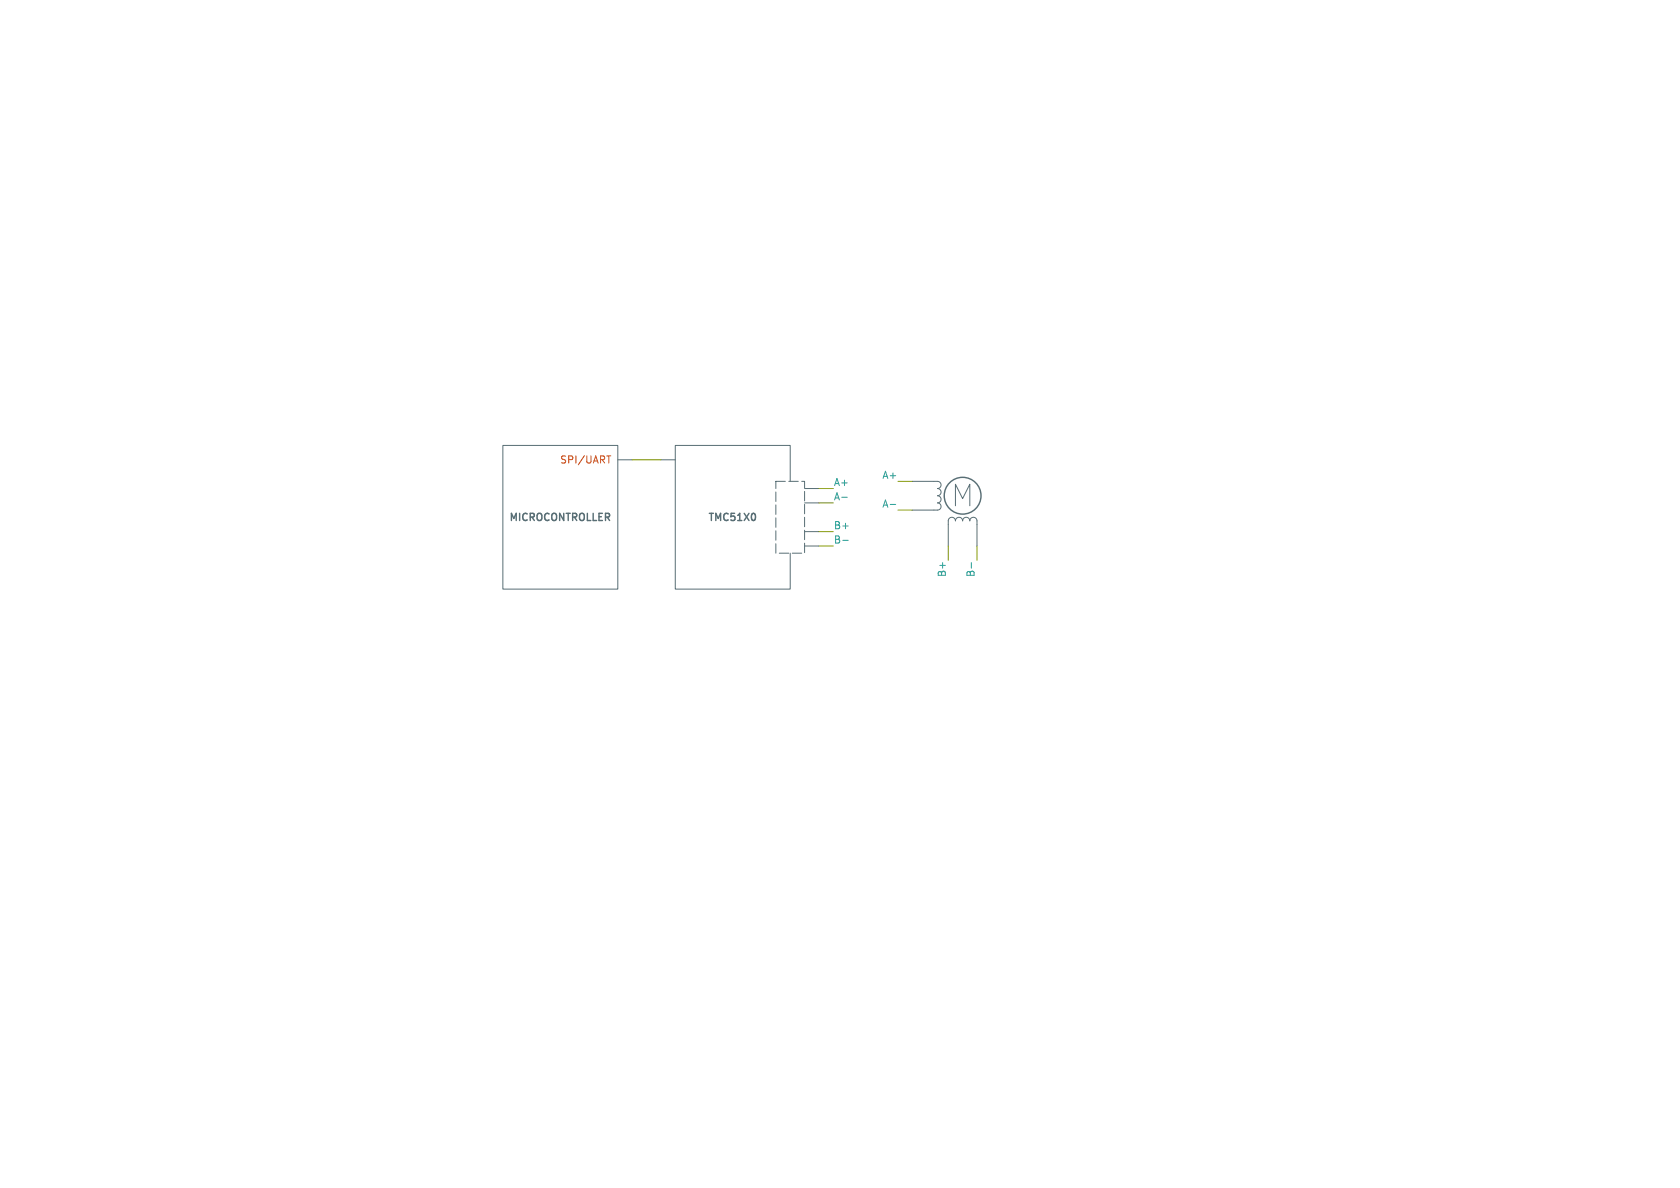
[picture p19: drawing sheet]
<svg xmlns="http://www.w3.org/2000/svg" width="297mm" height="210mm" viewBox="0 0 297 210" stroke-linecap="round" stroke-linejoin="round" font-family="sans-serif">
<defs><g id="words">
<text font-size="1.8" fill="#cb4b16" x="98.9" y="82.1">SPI/UART</text>
<g font-size="1.8" fill="#2aa198">
<text x="147.3" y="86">A+</text>
<text x="147.3" y="88.6">A-</text>
<text x="155.9" y="89.8">A-</text>
<text x="155.9" y="84.7">A+</text>
<text x="147.3" y="93.6">B+</text>
<text x="147.3" y="96.2">B-</text>
<text x="167.3" y="102.1" transform="rotate(-90 167.3 102.1)">B+</text>
<text x="172.4" y="102.1" transform="rotate(-90 172.4 102.1)">B-</text>
</g>
<g font-size="1.8" fill="#586e75">
<text x="89.9" y="92.5">MICROCONTROLLER</text>
<text x="125" y="92.5">TMC51X0</text>
</g>
</g></defs>
<path d="M88.9 78.7h20.3v25.4h-20.3zM109.2 81.3h2.6M116.8 81.3h2.6M139.7 85.1v-6.4h-20.3v25.4h20.3v-6.3M142.2 86.4h2.6M142.2 88.9h2.6M142.2 94h2.6M142.2 96.5h2.6M161.3 85.1h4.4a.64 .64 0 0 1 .7 .6 .64 .64 0 0 1-.7 .7 .64 .64 0 0 1 .7 .6 .64 .64 0 0 1-.7 .6 .64 .64 0 0 1 .7 .7 .64 .64 0 0 1-.7 .6 .64 .64 0 0 1 .7 .6 .64 .64 0 0 1-.7 .7h-4.4M167.6 96.5v-4.4a.64 .64 0 0 1 .7-.7 .64 .64 0 0 1 .6 .7 .64 .64 0 0 1 .6-.7 .64 .64 0 0 1 .7 .7 .64 .64 0 0 1 .6-.7 .64 .64 0 0 1 .6 .7 .64 .64 0 0 1 .7-.7 .64 .64 0 0 1 .6 .7v4.4M168.9 89.4v-3.8l1.3 2.5 1.2-2.5v3.8" fill="none" stroke="#586e75" stroke-width=".18"/>
<path d="M107.3 80.6h.7" fill="none" stroke="#cb4b16" stroke-width=".18"/>
<path d="M137.2 85.1h5v12.7h-5z" fill="none" stroke="#586e75" stroke-width=".18" stroke-dasharray="1.7 .6"/>
<g fill="none" stroke="#586e75" stroke-width=".25">
<path d="M133.5 91v.8"/>
<circle cx="170.2" cy="87.6" r="3.3"/>
</g>
<path d="M148.8 87.9h1M149 95.5h1M157.4 89.2h.9M171.7 99.5v.9" fill="none" stroke="#2aa198" stroke-width=".18"/>
<path d="M111.8 81.3h5M144.8 94h2.5M144.8 96.5h2.5M144.8 88.9h2.5M144.8 86.4h2.5M158.7 85.1h2.6M158.7 90.2h2.6M167.6 96.5v2.6M172.7 96.5v2.6" fill="none" stroke="#859900" stroke-width=".18"/>
<use href="#words"/>
</svg>
